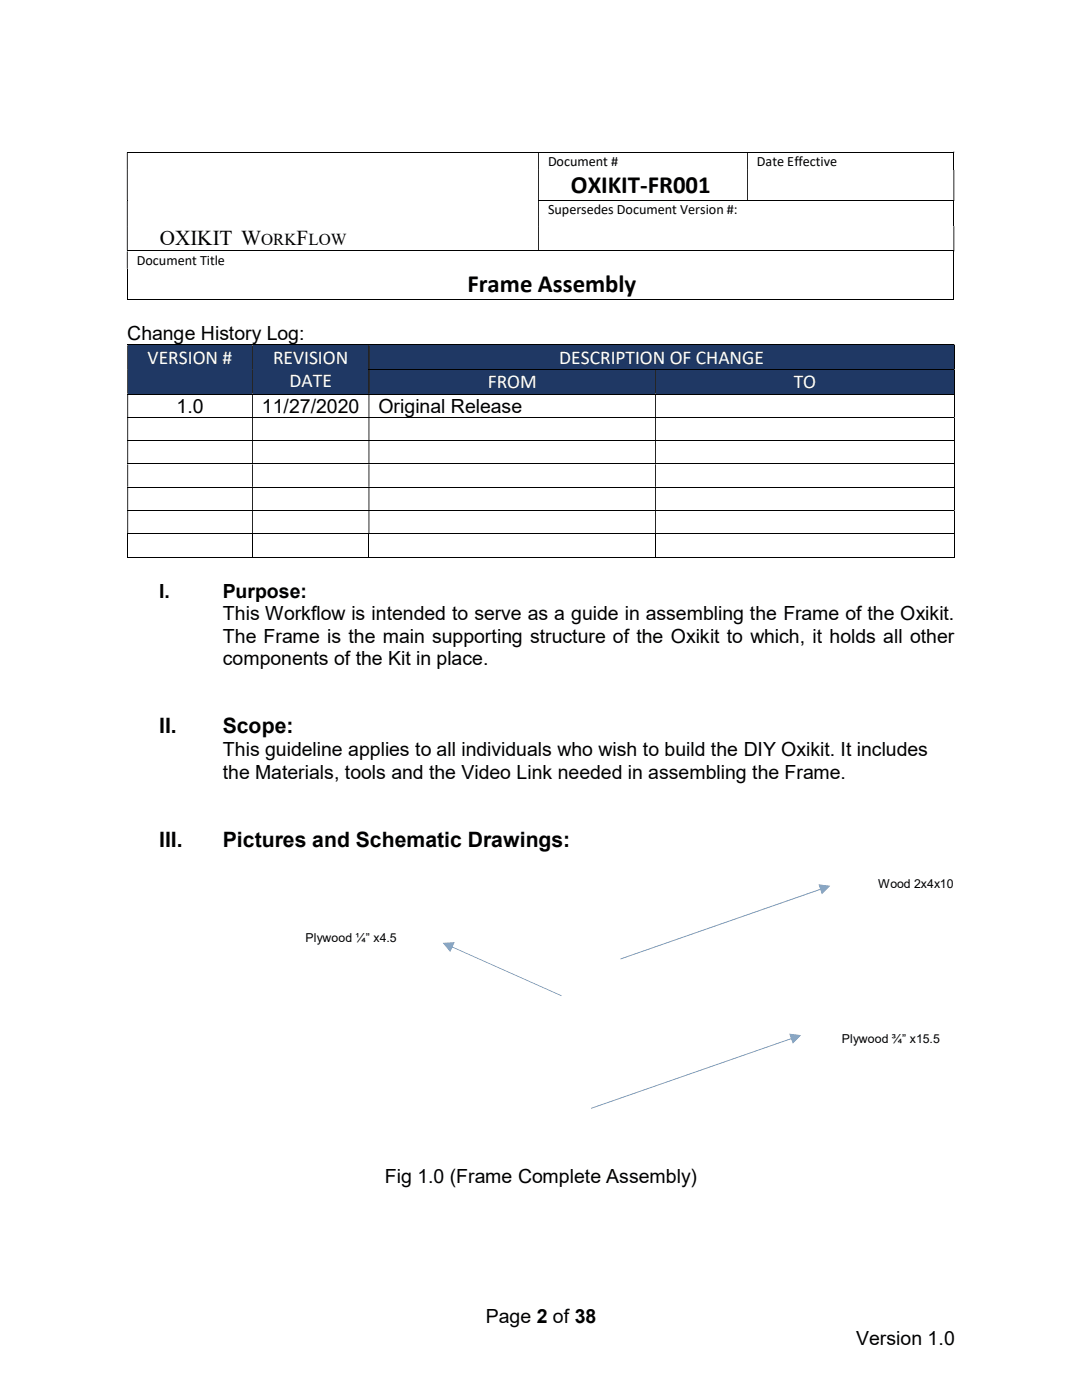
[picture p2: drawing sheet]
<svg xmlns="http://www.w3.org/2000/svg" width="216mm" height="279mm" viewBox="0 0 216 279" stroke-linecap="round" stroke-linejoin="round" font-family="sans-serif">
<defs><g id="words">
<g font-size="4.9">
<text x="113.9" y="38.6">OXIKIT-FR001</text>
<text x="93.3" y="58.3">Frame Assembly</text>
</g>
<g font-size="4.2">
<text x="31.9" y="48.9">OXIKIT W</text>
<text x="59.2" y="48.9">F</text>
<text x="31.7" y="146.3">II.</text>
<text x="44.4" y="146.3">Scope:</text>
<text x="31.7" y="169.1">III.</text>
<text x="44.4" y="169.1">Pictures and Schematic Drawings:</text>
</g>
<g font-size="3.9">
<text x="25.4" y="67.9">Change History Log:</text>
<text x="35.2" y="82.4">1.0</text>
<text x="52.3" y="82.4">11/27/2020</text>
<text x="75.5" y="82.4">Original Release</text>
<text x="31.7" y="119.3">I.</text>
<text x="44.4" y="119.3">Purpose:</text>
<text x="44.4" y="123.7">This Workflow is intended to serve as a guide in assembling the Frame of the Oxikit.</text>
<text x="44.4" y="128.2">The Frame is the main supporting structure of the Oxikit to which, it holds all other</text>
<text x="44.4" y="132.7">components of the Kit in place.</text>
<text x="44.4" y="150.9">This guideline applies to all individuals who wish to build the DIY Oxikit. It includes</text>
<text x="44.4" y="155.4">the Materials, tools and the Video Link needed in assembling the Frame.</text>
<text x="76.8" y="236.1">Fig 1.0 (Frame Complete Assembly)</text>
<text x="96.9" y="264">Page 2 of 38</text>
<text x="170.9" y="268.5">Version 1.0</text>
</g>
<g font-size="3.9" fill="#fff">
<text x="29.5" y="72.6">VERSION #</text>
<text x="54.5" y="72.6">REVISION</text>
<text x="57.8" y="77.3">DATE</text>
<text x="97.3" y="77.5">FROM</text>
<text x="111.6" y="72.6">DESCRIPTION OF CHANGE</text>
<text x="158.4" y="77.5">TO</text>
</g>
<text font-size="3.3" x="52.1" y="48.9">ORK LOW</text>
<g font-size="2.8">
<text x="109.3" y="33.1">Document #</text>
<text x="151" y="33.1">Date Effective</text>
<text x="109.3" y="42.8">Supersedes Document Version #:</text>
<text x="27.3" y="52.8">Document Title</text>
</g>
<g font-size="2.5">
<text x="175.3" y="177.2">Wood 2x4x10</text>
<text x="61" y="188.1">Plywood ¼” x4.5</text>
<text x="168" y="208.2">Plywood ¾” x15.5</text>
</g>
</g></defs>
<path d="M25.3 30.4h164.9M190.3 30.4v3.5M25.3 50.1h164.9M25.3 59.7h164.9M25.4 53.6v6.2M107.4 40h82.8M190.3 40.1v5M190.3 50.2v9.6" fill="none" stroke="#000" stroke-width=".2"/>
<g fill="#000">
<path d="M25.3 33.9h.2v6h-.2zM107.4 33.9h.1v6h-.1zM149.1 33.9h.1v6h-.1zM190.2 33.9h.2v6h-.2z" fill-rule="evenodd"/>
<path d="M190.2 30.3h.2v.1h-.2zM25.3 30.4h.2v3.5h-.2zM107.4 30.4h.1v3.5h-.1zM149.1 30.4h.1v3.5h-.1z" fill-rule="evenodd"/>
<path d="M190.2 39.9h.2v.2h-.2zM25.3 40.1h.2v5h-.2zM107.4 40.1h.1v5h-.1z" fill-rule="evenodd"/>
<path d="M25.3 45.1h.2v4.9h-.2zM107.4 45.1h.1v4.9h-.1zM190.2 45.1h.2v4.9h-.2z" fill-rule="evenodd"/>
<path d="M190.2 50h.2v.2h-.2zM25.3 50.2h.2v3.4h-.2z" fill-rule="evenodd"/>
</g>
<path d="M25.3 39.9h.2v.2h-.2zM190.2 59.6h.2v.2h-.2z" fill="#000"/>
<g fill="#1f3864">
<path d="M25.6 68.9h24.7v9.7h-24.7z"/>
<path d="M27.4 68.9h21.1v4.8h-21.1z"/>
<path d="M50.5 68.9h23v9.7h-23z"/>
<path d="M52.3 68.9h19.4v4.8h-19.4z"/>
<path d="M52.3 73.7h19.4v4.7h-19.4z"/>
</g>
<path d="M73.7 68.9h116.6v4.8h-116.6z" fill-rule="evenodd" fill="#1f3864"/>
<path d="M25.4 68.8h164.9M190.4 68.9v4.8" fill="none" stroke="#000" stroke-width=".2"/>
<path d="M190.3 68.7h.2v.2h-.2zM25.4 68.9h.2v4.8h-.2zM50.3 68.9h.2v4.8h-.2zM73.5 68.9h.2v4.8h-.2z" fill-rule="evenodd" fill="#000"/>
<g fill="#1f3864">
<path d="M73.7 73.8h57v4.8h-57z" fill-rule="evenodd"/>
<path d="M130.9 73.8h59.4v4.8h-59.4z" fill-rule="evenodd"/>
</g>
<g fill="#000">
<path d="M25.4 73.7h.2v.1h-.2zM50.3 73.7h.2v.1h-.2z" fill-rule="evenodd"/>
<path d="M190.3 73.7h.2v.1h-.2zM25.4 73.8h.2v4.8h-.2zM50.3 73.8h.2v4.8h-.2zM73.5 73.8h.2v4.8h-.2zM130.7 73.8h.2v4.8h-.2z" fill-rule="evenodd"/>
<path d="M190.3 78.6h.2v.1h-.2zM25.4 78.7h.2v4.5h-.2zM50.3 78.7h.2v4.5h-.2zM73.5 78.7h.2v4.5h-.2zM130.7 78.7h.2v4.5h-.2z" fill-rule="evenodd"/>
<path d="M190.3 83.2h.2v.2h-.2zM25.4 83.4h.2v4.4h-.2zM50.3 83.4h.2v4.4h-.2zM73.5 83.4h.2v4.4h-.2zM130.7 83.4h.2v4.4h-.2z" fill-rule="evenodd"/>
<path d="M190.3 87.8h.2v.2h-.2zM25.4 88h.2v4.5h-.2zM50.3 88h.2v4.5h-.2zM73.5 88h.2v4.5h-.2zM130.7 88h.2v4.5h-.2z" fill-rule="evenodd"/>
<path d="M190.3 92.5h.2v.2h-.2zM25.4 92.7h.2v4.5h-.2zM50.3 92.7h.2v4.5h-.2zM73.5 92.7h.2v4.5h-.2zM130.7 92.7h.2v4.5h-.2z" fill-rule="evenodd"/>
<path d="M190.3 97.2h.2v.1h-.2zM25.4 97.3h.2v4.5h-.2zM50.3 97.3h.2v4.5h-.2zM73.5 97.3h.2v4.5h-.2zM130.7 97.3h.2v4.5h-.2z" fill-rule="evenodd"/>
<path d="M190.3 101.8h.2v.1h-.2zM25.4 101.9h.2v4.5h-.2zM50.3 101.9h.2v4.5h-.2zM73.5 101.9h.2v4.5h-.2zM130.7 101.9h.2v4.5h-.2z" fill-rule="evenodd"/>
</g>
<g fill="none" stroke="#000" stroke-width=".2">
<path d="M25.4 78.7h164.9M73.5 73.7h116.8M190.4 73.8v4.8M190.4 78.7v4.5M25.4 83.3h164.9M25.4 87.9h164.9M25.4 92.6h164.9M25.4 97.2h164.9M190.4 83.4v4.4M190.4 88v4.5M190.4 92.7v4.5M190.4 97.3v4.5"/>
<path d="M25.4 101.9h164.9M25.4 106.5h164.9M25.4 111.2h24.9M25.5 106.6v4.7M50.4 106.6v4.7M50.5 111.2h23M73.6 106.6v4.7M73.7 111.2h57M130.8 106.6v4.7M130.9 111.2h59.4M190.4 101.9v4.5M190.4 106.6v4.7"/>
</g>
<path d="M190.3 106.4h.2v.2h-.2zM190.3 111.1h.2v.2h-.2z" fill="#000"/>
<g fill="#fff">
<path d="M165.9 172.3h33.9v8.1h-33.9z"/>
<path d="M160.9 203.3h33.8v8.2h-33.8z"/>
<path d="M53.2 183.1h33.8v8.2h-33.8z"/>
</g>
<g fill="#5b9bd5">
<path d="M123.8 191.3v.2l40.2-14v-.2zM163.3 176.5l.7 2 1.7-1.7z"/>
<path d="M90 188.8l22.1 9.9-.1 .1-22.1-9.9zM88.3 188.2l2.4-.2-.9 2z"/>
<path d="M117.9 221.1l.1 .2 40.2-14v-.2zM157.5 206.3l.7 2 1.7-1.7z"/>
</g>
<use href="#words"/>
</svg>
